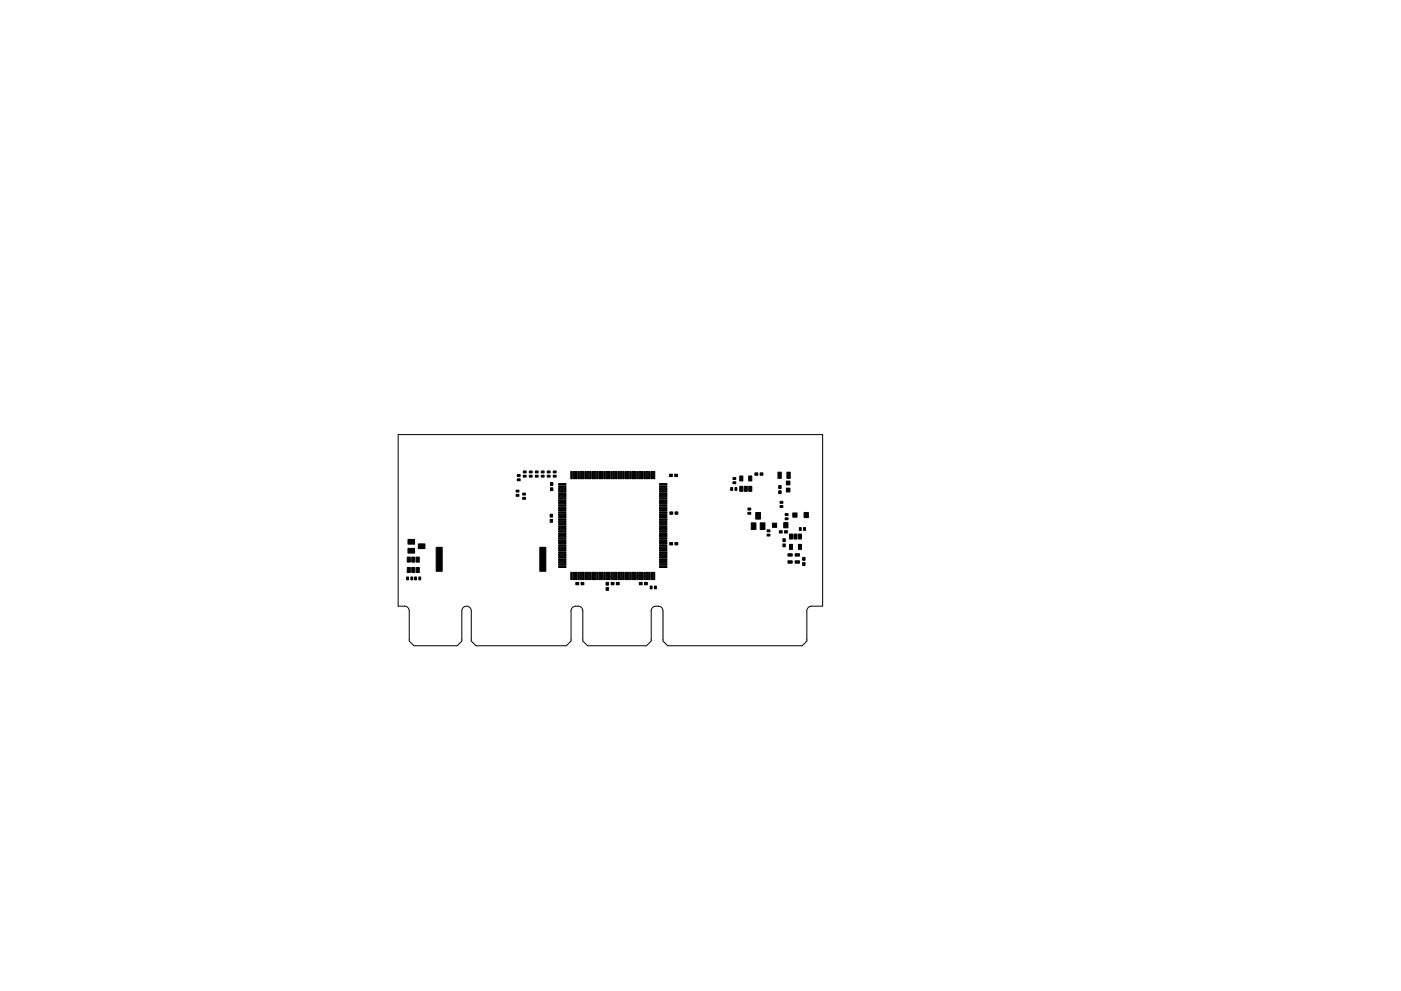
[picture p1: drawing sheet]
<svg xmlns="http://www.w3.org/2000/svg" width="297mm" height="210mm" viewBox="0 0 297 210" stroke-linecap="round" stroke-linejoin="round" font-family="sans-serif">
<path d="M84.4 92.2h90v36.4h-2.3a1 1 0 0 0-1 1v6.4l-1 1h-28.5l-1-1v-6.4a1 1 0 0 0-1-1h-.5a1 1 0 0 0-1 1v6.4l-1 1h-12.5l-1-1v-6.4a1 1 0 0 0-1-1h-.5a1 1 0 0 0-1 1v6.4l-1 1h-19.2l-1-1v-6.4a1 1 0 0 0-1-1 1 1 0 0 0-1 1v6.4l-1 1h-9.1l-1-1v-6.4a1 1 0 0 0-1-1h-1.4z" fill="none" stroke="#000" stroke-width=".21"/>
<g fill="#000" stroke="#000" stroke-width=".21">
<path d="M111 99.9h.6v.4h-.6zM112.2 99.9h.6v.4h-.6zM113.5 99.9h.6v.4h-.6zM114.8 99.9h.6v.4h-.6zM116 99.9h.6v.4h-.6zM117.3 99.9h.6v.4h-.6zM86.3 118.2h.7v1.1h-.7zM86.5 116.3h1.4v1h-1.4zM86.5 114.4h1.4v1h-1.4zM87.3 118.2h.6v1.1h-.6zM88.2 118.2h.7v1.1h-.7zM88.7 115.4h1.4v1h-1.4z"/>
<path d="M109.4 104h.6v.4h-.6zM109.4 104.9h.6v.4h-.6zM109.7 100.7h.6v.4h-.6zM109.7 101.6h.6v.4h-.6zM110.8 104.6h.6v.4h-.6zM110.8 105.5h.6v.4h-.6zM111 100.8h.6v.4h-.6zM112.2 100.8h.6v.4h-.6zM113.5 100.8h.6v.4h-.6zM114.8 100.8h.6v.4h-.6zM116 100.8h.6v.4h-.6zM116.6 110.2h.5v.6h-.5z"/>
<path d="M116.6 109.1h.5v.6h-.5zM116.7 103.5h.5v.6h-.5zM116.7 102.4h.5v.6h-.5zM117.3 100.8h.6v.4h-.6zM118.4 119.6h1.6v.3h-1.6zM118.4 119.1h1.6v.3h-1.6zM118.4 118.6h1.6v.3h-1.6zM118.4 118.1h1.6v.3h-1.6zM118.4 117.6h1.6v.3h-1.6zM118.4 117.1h1.6v.3h-1.6zM118.4 116.6h1.6v.3h-1.6zM118.4 116.1h1.6v.3h-1.6z"/>
<path d="M118.4 115.6h1.6v.3h-1.6zM118.4 115.1h1.6v.3h-1.6zM118.4 114.6h1.6v.3h-1.6zM118.4 114.1h1.6v.3h-1.6zM118.4 113.6h1.6v.3h-1.6zM118.4 113.1h1.6v.3h-1.6zM118.4 112.6h1.6v.3h-1.6zM118.4 112.1h1.6v.3h-1.6zM118.4 111.6h1.6v.3h-1.6zM118.4 111.1h1.6v.3h-1.6zM118.4 110.6h1.6v.3h-1.6zM118.4 110.1h1.6v.3h-1.6z"/>
<path d="M118.4 109.6h1.6v.3h-1.6zM118.4 109.1h1.6v.3h-1.6zM118.4 108.6h1.6v.3h-1.6zM118.4 108.1h1.6v.3h-1.6zM118.4 107.6h1.6v.3h-1.6zM118.4 107.1h1.6v.3h-1.6zM118.4 106.6h1.6v.3h-1.6zM118.4 106.1h1.6v.3h-1.6zM118.4 105.6h1.6v.3h-1.6zM118.4 105.1h1.6v.3h-1.6zM118.4 104.6h1.6v.3h-1.6zM118.4 104.1h1.6v.3h-1.6z"/>
<path d="M118.4 103.6h1.6v.3h-1.6zM118.4 103.1h1.6v.3h-1.6zM118.4 102.6h1.6v.3h-1.6zM121 100h.3v1.6h-.3zM121.5 100h.3v1.6h-.3zM122 100h.3v1.6h-.3zM122.5 100h.3v1.6h-.3zM123 100h.3v1.6h-.3zM123.5 100h.3v1.6h-.3zM124 100h.3v1.6h-.3zM124.5 100h.3v1.6h-.3zM125 100h.3v1.6h-.3z"/>
<path d="M125.5 100h.3v1.6h-.3zM126 100h.3v1.6h-.3zM126.5 100h.3v1.6h-.3zM127 100h.3v1.6h-.3zM127.5 100h.3v1.6h-.3zM128 100h.3v1.6h-.3zM128.5 100h.3v1.6h-.3zM129 100h.3v1.6h-.3zM129.5 100h.3v1.6h-.3zM130 100h.3v1.6h-.3zM130.5 100h.3v1.6h-.3zM131 100h.3v1.6h-.3z"/>
<path d="M131.5 100h.3v1.6h-.3zM132 100h.3v1.6h-.3zM132.5 100h.3v1.6h-.3zM133 100h.3v1.6h-.3zM133.5 100h.3v1.6h-.3zM134 100h.3v1.6h-.3zM134.5 100h.3v1.6h-.3zM135 100h.3v1.6h-.3zM135.5 100h.3v1.6h-.3zM136 100h.3v1.6h-.3zM136.5 100h.3v1.6h-.3zM137 100h.3v1.6h-.3z"/>
<path d="M137.5 100h.3v1.6h-.3zM138 100h.3v1.6h-.3zM138.5 100h.3v1.6h-.3zM139.8 102.6h1.6v.3h-1.6zM139.8 103.1h1.6v.3h-1.6zM139.8 103.6h1.6v.3h-1.6zM139.8 104.1h1.6v.3h-1.6zM139.8 104.6h1.6v.3h-1.6zM139.8 105.1h1.6v.3h-1.6zM139.8 105.6h1.6v.3h-1.6zM139.8 106.1h1.6v.3h-1.6zM139.8 106.6h1.6v.3h-1.6z"/>
<path d="M139.8 107.1h1.6v.3h-1.6zM139.8 107.6h1.6v.3h-1.6zM139.8 108.1h1.6v.3h-1.6zM139.8 108.6h1.6v.3h-1.6zM139.8 109.1h1.6v.3h-1.6zM139.8 109.6h1.6v.3h-1.6zM139.8 110.1h1.6v.3h-1.6zM139.8 110.6h1.6v.3h-1.6zM139.8 111.1h1.6v.3h-1.6zM139.8 111.6h1.6v.3h-1.6zM139.8 112.1h1.6v.3h-1.6zM139.8 112.6h1.6v.3h-1.6z"/>
<path d="M139.8 113.1h1.6v.3h-1.6zM139.8 113.6h1.6v.3h-1.6zM139.8 114.1h1.6v.3h-1.6zM139.8 114.6h1.6v.3h-1.6zM139.8 115.1h1.6v.3h-1.6zM139.8 115.6h1.6v.3h-1.6zM139.8 116.1h1.6v.3h-1.6zM139.8 116.6h1.6v.3h-1.6zM139.8 117.1h1.6v.3h-1.6zM139.8 117.6h1.6v.3h-1.6zM139.8 118.1h1.6v.3h-1.6zM139.8 118.6h1.6v.3h-1.6z"/>
<path d="M139.8 119.1h1.6v.3h-1.6zM139.8 119.6h1.6v.3h-1.6zM141.9 100.6h.6v.5h-.6zM142 115.1h.6v.5h-.6zM142 108.6h.6v.5h-.6zM143 100.6h.6v.5h-.6zM143.1 115.1h.6v.5h-.6zM143.1 108.6h.6v.5h-.6zM154.9 103.5h.4v.6h-.4zM155.8 103.5h.4v.6h-.4zM155.4 102.2h.6v.4h-.6zM155.4 101.3h.6v.4h-.6z"/>
<path d="M156.8 103.2h.7v1h-.7zM156.8 101h.7v1h-.7zM157.8 103.2h.6v1h-.6zM158.6 107.8h.6v.4h-.6zM158.6 108.7h.6v.4h-.6zM158.7 103.2h.7v1h-.7zM158.7 101h.7v1h-.7zM160.1 100.3h.6v.5h-.6zM159.3 110.9h1v1.4h-1zM161.2 100.3h.6v.5h-.6zM160.2 108.7h1v1.4h-1zM161.2 110.9h1v1.4h-1z"/>
<path d="M162.6 113.3h.6v.4h-.6zM162.6 112.4h.6v.4h-.6zM163.8 111h.9v.9h-.9zM165.4 106.4h.6v.4h-.6zM165.4 107.3h.6v.4h-.6zM165.1 104.1h.5v.6h-.5zM165.1 103h.5v.6h-.5zM164.9 100.2h.7v1.3h-.7zM165.2 112.6h.6v.5h-.6zM166.2 110.9h.9v1.1h-.9zM166 115.4h.5v.6h-.5zM166 114.3h.5v.6h-.5z"/>
<path d="M166.7 102.1h.8v.8h-.8zM166.7 103.6h.8v.8h-.8zM166.3 112.6h.6v.5h-.6zM166.5 109.9h.6v.4h-.6zM166.5 109h.6v.4h-.6zM167.4 113.3h.6v1.1h-.6zM167.4 115.5h.6v1.1h-.6zM166.8 100.2h.7v1.3h-.7zM167.1 119h.9v.5h-.9zM167.1 117.5h.9v.5h-.9zM168.1 108.8h.9v.9h-.9zM168.3 113.3h.7v1.1h-.7z"/>
<path d="M168.6 117.5h.9v.5h-.9zM168.6 119h.9v.5h-.9zM169.3 113.3h.6v1.1h-.6zM169.3 115.5h.6v1.1h-.6zM169.5 111.9h.4v.6h-.4zM170.2 118.3h.5v.6h-.5zM170.2 119.4h.5v.6h-.5zM170.5 108.7h.9v1.1h-.9zM170.4 111.9h.4v.6h-.4zM86.2 122.4h.4v.6h-.4zM86.3 120.4h.7v1.1h-.7zM87.1 122.4h.4v.6h-.4z"/>
<path d="M87.3 120.4h.6v1.1h-.6zM87.9 122.4h.4v.6h-.4zM88.2 120.4h.7v1.1h-.7zM88.8 122.4h.4v.6h-.4zM92.5 116.1h1.3v5.1h-1.3zM114.5 116.1h1.2v5.1h-1.2zM118.4 120.1h1.6v.3h-1.6zM121 121.4h.3v1.6h-.3zM121.5 121.4h.3v1.6h-.3zM122 121.4h.3v1.6h-.3zM122.1 123.6h.6v.5h-.6zM122.5 121.4h.3v1.6h-.3z"/>
<path d="M123 121.4h.3v1.6h-.3zM123.2 123.6h.6v.5h-.6zM123.5 121.4h.3v1.6h-.3zM124 121.4h.3v1.6h-.3zM124.5 121.4h.3v1.6h-.3zM125 121.4h.3v1.6h-.3zM125.5 121.4h.3v1.6h-.3zM126 121.4h.3v1.6h-.3zM126.5 121.4h.3v1.6h-.3zM127 121.4h.3v1.6h-.3zM127.5 121.4h.3v1.6h-.3zM128 121.4h.3v1.6h-.3z"/>
<path d="M128.5 123.6h.5v.6h-.5zM128.5 124.7h.5v.6h-.5zM128.5 121.4h.3v1.6h-.3zM129 121.4h.3v1.6h-.3zM129.5 121.4h.3v1.6h-.3zM129.6 123.6h.6v.5h-.6zM130 121.4h.3v1.6h-.3zM130.5 121.4h.3v1.6h-.3zM130.7 123.6h.6v.5h-.6zM131 121.4h.3v1.6h-.3zM131.5 121.4h.3v1.6h-.3zM132 121.4h.3v1.6h-.3z"/>
<path d="M132.5 121.4h.3v1.6h-.3zM133 121.4h.3v1.6h-.3zM133.5 121.4h.3v1.6h-.3zM134 121.4h.3v1.6h-.3zM134.5 121.4h.3v1.6h-.3zM135 121.4h.3v1.6h-.3zM135.5 121.4h.3v1.6h-.3zM135.5 123.6h.6v.5h-.6zM136 121.4h.3v1.6h-.3zM136.5 121.4h.3v1.6h-.3zM136.6 123.6h.6v.5h-.6zM137 121.4h.3v1.6h-.3z"/>
<path d="M137.5 121.4h.3v1.6h-.3zM137.9 124.3h.4v.6h-.4zM138 121.4h.3v1.6h-.3zM138.5 121.4h.3v1.6h-.3zM138.8 124.3h.4v.6h-.4zM139.8 120.1h1.6v.3h-1.6z"/>
</g>
</svg>
